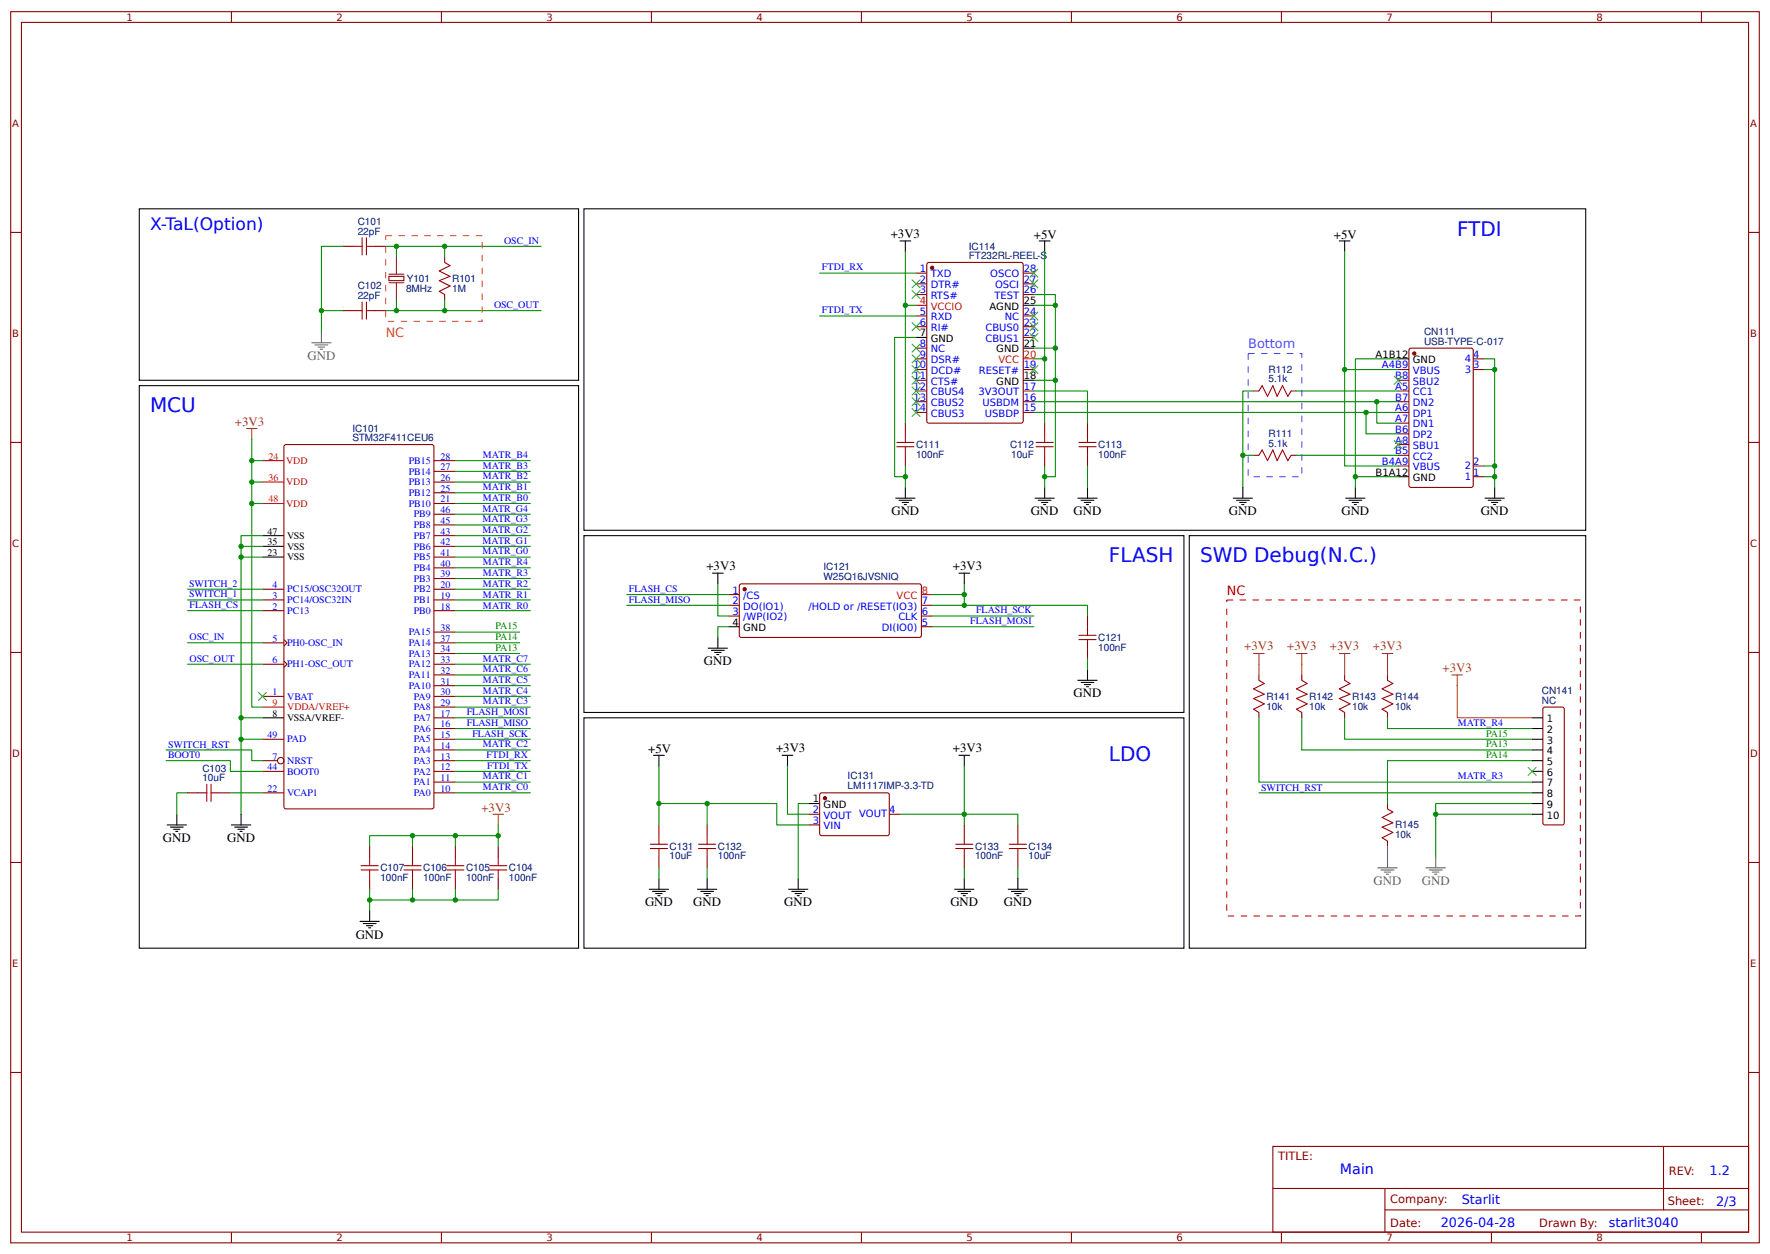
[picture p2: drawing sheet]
<svg xmlns="http://www.w3.org/2000/svg" width="437mm" height="310mm" viewBox="0 0 437 310" stroke-linecap="round" stroke-linejoin="round" font-family="sans-serif">
<defs><g id="words">
<g font-size="4.9" fill="#00f">
<text x="359.8" y="58.2">FTDI</text>
<text x="37" y="101.8">MCU</text>
<text x="273.8" y="138.9">FLASH</text>
<text x="296.3" y="138.9">SWD Debug(N.C.)</text>
<text x="273.8" y="187.8">LDO</text>
</g>
<text font-size="4.2" fill="#00f" x="37" y="56.9">X-TaL(Option)</text>
<text font-size="3.5" fill="#00f" x="330.9" y="289.8">Main</text>
<g font-size="3.2">
<text x="219.9" y="58.7">+3V3</text>
<text x="255.3" y="59">+5V</text>
<text x="329.4" y="59">+5V</text>
<text x="220.1" y="127.2">GND</text>
<text x="254.5" y="127.2">GND</text>
<text x="265.1" y="127.2">GND</text>
<text x="303.5" y="127.2">GND</text>
<text x="331.3" y="127.2">GND</text>
<text x="365.7" y="127.2">GND</text>
<text x="174.4" y="140.7">+3V3</text>
<text x="235.3" y="140.7">+3V3</text>
<text x="173.8" y="164.3">GND</text>
<text x="265.1" y="172.2">GND</text>
<text x="160.1" y="186">+5V</text>
<text x="191.6" y="185.7">+3V3</text>
<text x="235.3" y="185.7">+3V3</text>
<text x="40.2" y="207.9">GND</text>
<text x="56.1" y="207.9">GND</text>
<text x="159.3" y="223.8">GND</text>
<text x="171.2" y="223.8">GND</text>
<text x="193.7" y="223.8">GND</text>
<text x="234.7" y="223.8">GND</text>
<text x="247.9" y="223.8">GND</text>
<text x="87.8" y="231.7">GND</text>
</g>
<text font-size="3.2" fill="#f60" x="95.2" y="83.3">NC</text>
<g font-size="3.2" fill="#666">
<text x="75.9" y="88.9">GND</text>
<text x="339.2" y="218.5">GND</text>
<text x="351.1" y="218.5">GND</text>
</g>
<text font-size="3.2" fill="#90f" x="308.2" y="86">Bottom</text>
<g font-size="3.2" fill="#960">
<text x="58" y="105.3">+3V3</text>
<text x="307.3" y="160.6">+3V3</text>
<text x="317.8" y="160.6">+3V3</text>
<text x="328.4" y="160.6">+3V3</text>
<text x="339" y="160.6">+3V3</text>
<text x="356.2" y="165.9">+3V3</text>
<text x="118.9" y="200.5">+3V3</text>
</g>
<text font-size="3.2" fill="#f00" x="302.9" y="146.8">NC</text>
<g font-size="3.2" fill="#00f">
<text x="422.2" y="290">1.2</text>
<text x="361" y="297.2">Starlit</text>
<text x="423.8" y="297.8">2/3</text>
<text x="355.8" y="303">2026-04-28</text>
<text x="397.3" y="303">starlit3040</text>
</g>
<g font-size="2.8" fill="#800">
<text x="315.6" y="286.5">TITLE:</text>
<text x="412.1" y="290">REV:</text>
<text x="343.3" y="297.2">Company:</text>
<text x="411.9" y="297.6">Sheet:</text>
<text x="343.3" y="302.9">Date:</text>
<text x="380.1" y="303">Drawn By:</text>
</g>
<g font-size="2.5" fill="#800">
<text x="31.2" y="5.1">1</text>
<text x="83.1" y="5.1">2</text>
<text x="134.9" y="5.1">3</text>
<text x="186.8" y="5.1">4</text>
<text x="238.7" y="5.1">5</text>
<text x="290.5" y="5.1">6</text>
<text x="342.4" y="5.1">7</text>
<text x="394.2" y="5.1">8</text>
<text x="3" y="31.5">A</text>
<text x="432.2" y="31.5">A</text>
<text x="3" y="83.3">B</text>
<text x="432.2" y="83.3">B</text>
<text x="3" y="135.2">C</text>
<text x="432.2" y="135.2">C</text>
<text x="3" y="187">D</text>
<text x="432.2" y="187">D</text>
<text x="3" y="238.9">E</text>
<text x="432.2" y="238.9">E</text>
<text x="31.2" y="306.5">1</text>
<text x="83.1" y="306.5">2</text>
<text x="134.9" y="306.5">3</text>
<text x="186.8" y="306.5">4</text>
<text x="238.7" y="306.5">5</text>
<text x="290.5" y="306.5">6</text>
<text x="342.4" y="306.5">7</text>
<text x="394.2" y="306.5">8</text>
</g>
<g font-size="2.5" fill="#000080">
<text x="88.3" y="57.9">22pF</text>
<text x="88.3" y="55.6">C101</text>
<text x="239.2" y="64">FT232RL-REEL-S</text>
<text x="239.2" y="61.6">IC114</text>
<text x="88.3" y="71.5">C102</text>
<text x="100.4" y="69.6">Y101</text>
<text x="111.7" y="69.6">R101</text>
<text x="88.3" y="73.8">22pF</text>
<text x="100.3" y="72">8MHz</text>
<text x="111.7" y="72">1M</text>
<text x="351.7" y="82.7">CN111</text>
<text x="351.7" y="85.1">USB-TYPE-C-017</text>
<text x="313.3" y="94.4">5.1k</text>
<text x="313.3" y="92.1">R112</text>
<text x="87.1" y="106.6">IC101</text>
<text x="313.3" y="107.9">R111</text>
<text x="87.1" y="109">STM32F411CEU6</text>
<text x="226.2" y="113">100nF</text>
<text x="226.2" y="110.6">C111</text>
<text x="249.4" y="110.6">C112</text>
<text x="249.7" y="113">10uF</text>
<text x="271.2" y="113">100nF</text>
<text x="271.2" y="110.6">C113</text>
<text x="313.3" y="110.3">5.1k</text>
<text x="203.4" y="143.2">W25Q16JVSNIQ</text>
<text x="203.4" y="140.7">IC121</text>
<text x="271.2" y="160.6">100nF</text>
<text x="271.2" y="158.3">C121</text>
<text x="312.7" y="172.8">R141</text>
<text x="323.3" y="172.8">R142</text>
<text x="333.9" y="172.8">R143</text>
<text x="344.5" y="172.8">R144</text>
<text x="380.8" y="173.8">NC</text>
<text x="380.8" y="171.5">CN141</text>
<text x="312.7" y="175.2">10k</text>
<text x="323.3" y="175.2">10k</text>
<text x="333.9" y="175.2">10k</text>
<text x="344.5" y="175.2">10k</text>
<text x="50" y="190.5">C103</text>
<text x="50" y="192.9">10uF</text>
<text x="209.3" y="194.8">LM1117IMP-3.3-TD</text>
<text x="209.3" y="192.3">IC131</text>
<text x="165.4" y="209.8">C131</text>
<text x="177.3" y="209.9">C132</text>
<text x="240.8" y="209.9">C133</text>
<text x="254" y="209.8">C134</text>
<text x="344.5" y="207">10k</text>
<text x="344.5" y="204.6">R145</text>
<text x="93.9" y="215.1">C107</text>
<text x="104.5" y="215.1">C106</text>
<text x="115.1" y="215.1">C105</text>
<text x="125.7" y="215.1">C104</text>
<text x="165.4" y="212.2">10uF</text>
<text x="177.3" y="212.2">100nF</text>
<text x="240.8" y="212.2">100nF</text>
<text x="254" y="212.2">10uF</text>
<text x="93.9" y="217.5">100nF</text>
<text x="104.5" y="217.5">100nF</text>
<text x="115.1" y="217.5">100nF</text>
<text x="125.7" y="217.5">100nF</text>
</g>
<g font-size="2.5" fill="#00f">
<text x="124.5" y="60.2">OSC_IN</text>
<text x="202.9" y="66.8">FTDI_RX</text>
<text x="227.2" y="67.2">1</text>
<text x="227.2" y="69.8">2</text>
<text x="229.8" y="68.5">TXD</text>
<text x="229.8" y="71.1">DTR#</text>
<text x="244.5" y="68.5">OSCO</text>
<text x="245.7" y="71.1">OSCI</text>
<text x="252.8" y="69.8">27</text>
<text x="252.8" y="67.2">28</text>
<text x="122" y="76">OSC_OUT</text>
<text x="202.9" y="77.4">FTDI_TX</text>
<text x="227.2" y="72.5">3</text>
<text x="227.2" y="77.8">5</text>
<text x="229.8" y="73.8">RTS#</text>
<text x="245.6" y="73.8">TEST</text>
<text x="252.8" y="77.8">24</text>
<text x="252.8" y="72.5">26</text>
<text x="227.2" y="80.4">6</text>
<text x="229.8" y="79.1">RXD</text>
<text x="229.8" y="81.7">RI#</text>
<text x="243.3" y="81.7">CBUS0</text>
<text x="248.1" y="79.1">NC</text>
<text x="252.8" y="83.1">22</text>
<text x="252.8" y="80.4">23</text>
<text x="227.2" y="85.7">8</text>
<text x="227.2" y="88.3">9</text>
<text x="229.8" y="87">NC</text>
<text x="229.8" y="89.7">DSR#</text>
<text x="243.3" y="84.4">CBUS1</text>
<text x="361.7" y="89.4">4</text>
<text x="363.8" y="88.3">4</text>
<text x="225.6" y="91">10</text>
<text x="225.6" y="93.6">11</text>
<text x="229.8" y="92.3">DCD#</text>
<text x="229.8" y="95">CTS#</text>
<text x="241.7" y="92.3">RESET#</text>
<text x="252.8" y="91">19</text>
<text x="341.3" y="91">A4B9</text>
<text x="344.5" y="93.6">B8</text>
<text x="348.9" y="95">SBU2</text>
<text x="348.9" y="92.3">VBUS</text>
<text x="361.7" y="92">3</text>
<text x="363.8" y="91">3</text>
<text x="225.6" y="96.3">12</text>
<text x="225.6" y="98.9">13</text>
<text x="225.6" y="101.6">14</text>
<text x="229.8" y="97.6">CBUS4</text>
<text x="229.8" y="100.3">CBUS2</text>
<text x="241.6" y="97.6">3V3OUT</text>
<text x="242.6" y="100.3">USBDM</text>
<text x="252.8" y="101.6">15</text>
<text x="252.8" y="98.9">16</text>
<text x="252.8" y="96.3">17</text>
<text x="344.5" y="98.9">B7</text>
<text x="344.5" y="96.3">A5</text>
<text x="344.5" y="101.6">A6</text>
<text x="348.9" y="97.6">CC1</text>
<text x="348.9" y="100.3">DN2</text>
<text x="229.8" y="102.9">CBUS3</text>
<text x="243.2" y="102.9">USBDP</text>
<text x="344.5" y="106.9">B6</text>
<text x="344.5" y="104.2">A7</text>
<text x="348.9" y="105.5">DN1</text>
<text x="348.9" y="102.9">DP1</text>
<text x="108.7" y="113.5">28</text>
<text x="119.3" y="113.1">MATR_B4</text>
<text x="344.5" y="112.2">B5</text>
<text x="344.5" y="109.5">A8</text>
<text x="348.9" y="113.5">CC2</text>
<text x="348.9" y="110.8">SBU1</text>
<text x="348.9" y="108.2">DP2</text>
<text x="100.9" y="119.8">PB13</text>
<text x="100.9" y="117.2">PB14</text>
<text x="100.9" y="114.5">PB15</text>
<text x="108.7" y="118.8">26</text>
<text x="108.7" y="116.1">27</text>
<text x="119.3" y="118.4">MATR_B2</text>
<text x="119.3" y="115.7">MATR_B3</text>
<text x="341.3" y="114.8">B4A9</text>
<text x="348.9" y="116.1">VBUS</text>
<text x="361.7" y="115.9">2</text>
<text x="361.7" y="118.5">1</text>
<text x="363.8" y="114.8">2</text>
<text x="363.8" y="117.4">1</text>
<text x="100.9" y="125.1">PB10</text>
<text x="100.9" y="122.5">PB12</text>
<text x="108.7" y="124.1">21</text>
<text x="108.7" y="121.4">25</text>
<text x="119.3" y="123.7">MATR_B0</text>
<text x="119.3" y="121">MATR_B1</text>
<text x="102.2" y="130.4">PB8</text>
<text x="102.2" y="127.8">PB9</text>
<text x="108.7" y="129.4">45</text>
<text x="108.7" y="126.7">46</text>
<text x="119.1" y="131.6">MATR_G2</text>
<text x="119.1" y="129">MATR_G3</text>
<text x="119.1" y="126.3">MATR_G4</text>
<text x="102.2" y="135.7">PB6</text>
<text x="102.2" y="133.1">PB7</text>
<text x="108.7" y="137.3">41</text>
<text x="108.7" y="134.6">42</text>
<text x="108.7" y="132">43</text>
<text x="119.1" y="136.9">MATR_G0</text>
<text x="119.1" y="134.2">MATR_G1</text>
<text x="102.2" y="143.6">PB3</text>
<text x="102.2" y="141">PB4</text>
<text x="102.2" y="138.4">PB5</text>
<text x="108.7" y="142.6">39</text>
<text x="108.7" y="139.9">40</text>
<text x="119.3" y="142.2">MATR_R3</text>
<text x="119.3" y="139.5">MATR_R4</text>
<text x="46.7" y="147.5">SWITCH_1</text>
<text x="46.7" y="144.8">SWITCH_2</text>
<text x="67.3" y="147.9">3</text>
<text x="67.3" y="145.2">4</text>
<text x="70.9" y="148.9">PC14/OSC32IN</text>
<text x="70.9" y="146.3">PC15/OSC32OUT</text>
<text x="102.2" y="148.9">PB1</text>
<text x="102.2" y="146.3">PB2</text>
<text x="108.7" y="147.9">19</text>
<text x="108.7" y="145.2">20</text>
<text x="119.3" y="144.8">MATR_R2</text>
<text x="119.3" y="147.6">MATR_R1</text>
<text x="155.3" y="146.2">FLASH_CS</text>
<text x="155.3" y="148.8">FLASH_MISO</text>
<text x="180.9" y="146.6">1</text>
<text x="180.9" y="149.2">2</text>
<text x="183.5" y="147.9">/CS</text>
<text x="227.7" y="149.2">7</text>
<text x="46.8" y="150.1">FLASH_CS</text>
<text x="67.3" y="150.5">2</text>
<text x="70.9" y="151.6">PC13</text>
<text x="102.2" y="151.6">PB0</text>
<text x="108.7" y="150.5">18</text>
<text x="108.7" y="155.8">38</text>
<text x="119.3" y="150.3">MATR_R0</text>
<text x="180.9" y="151.8">3</text>
<text x="183.5" y="150.5">DO(IO1)</text>
<text x="183.5" y="153.2">/WP(IO2)</text>
<text x="199.6" y="150.5">/HOLD or /RESET(IO3)</text>
<text x="217.8" y="155.8">DI(IO0)</text>
<text x="221.8" y="153.2">CLK</text>
<text x="227.7" y="154.5">5</text>
<text x="227.7" y="151.8">6</text>
<text x="239.6" y="154.1">FLASH_MOSI</text>
<text x="241" y="151.4">FLASH_SCK</text>
<text x="46.8" y="158.1">OSC_IN</text>
<text x="67.3" y="158.5">5</text>
<text x="70.9" y="159.5">PH0-OSC_IN</text>
<text x="101" y="159.5">PA14</text>
<text x="101" y="156.9">PA15</text>
<text x="108.7" y="161.1">34</text>
<text x="108.7" y="158.5">37</text>
<text x="46.8" y="163.4">OSC_OUT</text>
<text x="67.3" y="163.8">6</text>
<text x="70.9" y="164.8">PH1-OSC_OUT</text>
<text x="101" y="162.2">PA13</text>
<text x="101" y="167.5">PA11</text>
<text x="101" y="164.8">PA12</text>
<text x="108.7" y="166.4">32</text>
<text x="108.7" y="163.8">33</text>
<text x="119.3" y="166">MATR_C6</text>
<text x="119.3" y="163.4">MATR_C7</text>
<text x="67.3" y="171.7">1</text>
<text x="70.9" y="172.7">VBAT</text>
<text x="101" y="170.1">PA10</text>
<text x="102.2" y="172.7">PA9</text>
<text x="108.7" y="171.7">30</text>
<text x="108.7" y="169">31</text>
<text x="119.3" y="173.9">MATR_C3</text>
<text x="119.3" y="171.3">MATR_C4</text>
<text x="119.3" y="168.6">MATR_C5</text>
<text x="102.2" y="178">PA7</text>
<text x="102.2" y="175.4">PA8</text>
<text x="108.7" y="179.6">16</text>
<text x="108.7" y="177">17</text>
<text x="108.7" y="174.3">29</text>
<text x="115.3" y="176.6">FLASH_MOSI</text>
<text x="115.3" y="179.2">FLASH_MISO</text>
<text x="360" y="179.2">MATR_R4</text>
<text x="41.5" y="184.7">SWITCH_RST</text>
<text x="66.1" y="182.3">49</text>
<text x="70.9" y="183.3">PAD</text>
<text x="102.2" y="186">PA4</text>
<text x="102.2" y="183.3">PA5</text>
<text x="102.2" y="180.7">PA6</text>
<text x="108.7" y="184.9">14</text>
<text x="108.7" y="182.3">15</text>
<text x="116.7" y="181.9">FLASH_SCK</text>
<text x="119.3" y="184.5">MATR_C2</text>
<text x="41.5" y="187.2">BOOT0</text>
<text x="66.1" y="190.2">44</text>
<text x="67.3" y="187.6">7</text>
<text x="70.9" y="191.3">BOOT0</text>
<text x="70.9" y="188.6">NRST</text>
<text x="102.2" y="191.3">PA2</text>
<text x="102.2" y="188.6">PA3</text>
<text x="108.7" y="190.2">12</text>
<text x="108.7" y="187.6">13</text>
<text x="120.1" y="187.2">FTDI_RX</text>
<text x="120.3" y="189.8">FTDI_TX</text>
<text x="66.1" y="195.5">22</text>
<text x="70.9" y="196.6">VCAP1</text>
<text x="102.2" y="196.6">PA0</text>
<text x="102.2" y="193.9">PA1</text>
<text x="108.7" y="195.5">10</text>
<text x="108.7" y="192.9">11</text>
<text x="119.3" y="195.1">MATR_C0</text>
<text x="119.3" y="192.5">MATR_C1</text>
<text x="311.4" y="195.3">SWITCH_RST</text>
<text x="360" y="192.5">MATR_R3</text>
<text x="200.7" y="200.8">2</text>
<text x="200.7" y="203.4">3</text>
<text x="203.4" y="202.1">VOUT</text>
<text x="212.2" y="201.9">VOUT</text>
<text x="219.6" y="200.8">4</text>
<text x="203.4" y="204.8">VIN</text>
</g>
<g font-size="2.5" fill="#f00">
<text x="227.2" y="75.1">4</text>
<text x="229.8" y="76.4">VCCIO</text>
<text x="246.6" y="89.7">VCC</text>
<text x="252.8" y="88.3">20</text>
<text x="66.3" y="113.5">24</text>
<text x="66.3" y="118.8">36</text>
<text x="70.6" y="114.5">VDD</text>
<text x="70.6" y="119.8">VDD</text>
<text x="66.3" y="124.1">48</text>
<text x="70.6" y="125.1">VDD</text>
<text x="221.4" y="147.9">VCC</text>
<text x="227.7" y="146.6">8</text>
<text x="67.3" y="174.3">9</text>
<text x="70.9" y="175.4">VDDA/VREF+</text>
</g>
<g font-size="2.5">
<text x="244.4" y="76.4">AGND</text>
<text x="252.8" y="75.1">25</text>
<text x="227.2" y="83.1">7</text>
<text x="229.8" y="84.4">GND</text>
<text x="246" y="87">GND</text>
<text x="252.8" y="85.7">21</text>
<text x="339.7" y="88.3">A1B12</text>
<text x="348.9" y="89.7">GND</text>
<text x="246" y="95">GND</text>
<text x="252.8" y="93.6">18</text>
<text x="339.7" y="117.4">B1A12</text>
<text x="348.9" y="118.8">GND</text>
<text x="66.1" y="132">47</text>
<text x="66.1" y="134.6">35</text>
<text x="66.1" y="137.3">23</text>
<text x="70.9" y="133.1">VSS</text>
<text x="70.9" y="135.7">VSS</text>
<text x="70.9" y="138.4">VSS</text>
<text x="180.9" y="154.5">4</text>
<text x="183.5" y="155.8">GND</text>
<text x="67.3" y="177">8</text>
<text x="70.9" y="178">VSSA/VREF-</text>
<text x="382" y="178.3">1</text>
<text x="382" y="180.9">2</text>
<text x="382" y="183.6">3</text>
<text x="382" y="186.2">4</text>
<text x="382" y="188.9">5</text>
<text x="382" y="191.5">6</text>
<text x="382" y="194.2">7</text>
<text x="382" y="196.8">8</text>
<text x="200.7" y="198.1">1</text>
<text x="203.4" y="199.5">GND</text>
<text x="382" y="199.5">9</text>
<text x="382" y="202.1">10</text>
</g>
<g font-size="2.5" fill="#060">
<text x="122.4" y="155.4">PA15</text>
<text x="122.4" y="160.7">PA13</text>
<text x="122.4" y="158.1">PA14</text>
<text x="367" y="184.5">PA13</text>
<text x="367" y="181.9">PA15</text>
<text x="367" y="187.2">PA14</text>
</g>
</g></defs>
<g fill="none" stroke="#800" stroke-width=".26">
<path d="M2.6 2.9h431.8v304h-431.8zM5.3 5.5h426.5v298.7h-426.5zM57.1 2.9v2.6M109 2.9v2.6M160.9 2.9v2.6M212.7 2.9v2.6M264.6 2.9v2.6M316.4 2.9v2.6M368.3 2.9v2.6M420.2 2.9v2.6M2.6 57.4h2.7M431.8 57.4h2.6"/>
<path d="M84.7 60.8h2.6M84.7 76.7h2.6M92.6 60.8h2.6M92.6 76.7h2.6M96 68.2h3.7v1.1h-3.7zM109.8 63.5v1.3M109.8 72.7v1.4M226.2 67.4h2.7M226.2 70.1h2.7M226.2 72.7h2.7M226.2 78h2.7M228.9 65.1l.5-.3h22.7l.5 .3 .1 38.9-.3 .4-23 .1-.5-.3z"/>
<path d="M252.7 67.4h2.6M252.7 70.1h2.6M252.7 72.7h2.6M252.7 78h2.6M226.2 80.7h2.7M226.2 86h2.7M226.2 88.6h2.7M226.2 91.3h2.7M226.2 93.9h2.7M226.2 96.5h2.7M226.2 99.2h2.7M252.7 80.7h2.6"/>
<path d="M252.7 91.3h2.6M252.7 96.5h2.6M252.7 99.2h2.6M252.7 83.3h2.6M309.6 96.5h1.3M318.8 96.5h1.3M345.3 91.3h2.6M345.3 93.9h2.6M345.3 96.5h2.6M345.3 99.2h2.6M348 86.2l.5-.2h14.8l.4 .2 .1 33.6-.3 .5-15 .1-.5-.3zM363.8 88.6h2.6"/>
<path d="M363.8 91.3h2.6M2.6 109.2h2.7M70.4 109.8h36.2l.5 .2 .1 89.2-.3 .5h-36.3l-.4-.2-.1-89.2zM107.2 119h5.2M107.2 116.4h5.2M107.2 113.7h5.2M223.6 104.5v2.6M223.6 112.4v2.7M226.2 101.8h2.7M252.7 101.8h2.6M258 104.5v2.6M258 112.4v2.7"/>
<path d="M268.6 104.5v2.6M268.6 112.4v2.7M309.6 112.4h1.3M318.8 112.4h1.3M345.3 101.8h2.6M345.3 115.1h2.6M345.3 104.5h2.6M345.3 112.4h2.6M345.3 109.8h2.6M345.3 107.1h2.6M363.8 115.1h2.6M363.8 117.7h2.6"/>
<path d="M431.8 109.2h2.6M107.2 137.6h5.2M107.2 134.9h5.2M107.2 132.3h5.2M107.2 129.6h5.2M107.2 127h5.2M107.2 124.3h5.2M107.2 121.7h5.2M64.8 158.7h5.3M64.8 150.8h5.3M64.8 148.1h5.3M64.8 145.5h5.3"/>
<path d="M70.1 157.9l.8 .8-.8 .8M107.2 158.7h5.2M107.2 150.8h5.2M107.2 156.1h5.2M107.2 148.1h5.2M107.2 145.5h5.2M107.2 142.8h5.2M107.2 140.2h5.2M179.9 146.8h2.7M179.9 149.5h2.7M179.9 152.1h2.7M182.6 144.4l.5-.2h44.2l.2 .5v12.4l-.5 .3-44.2-.1-.2-.4z"/>
<path d="M227.5 149.5h2.7M227.5 152.1h2.7M227.5 154.8h2.7M268.6 152.1v2.7M2.6 161.1h2.7M64.8 172h5.3M64.8 164h5.3M70.1 163.2l.8 .8-.8 .8M107.2 179.9h5.2M107.2 177.2h5.2M107.2 172h5.2M107.2 169.3h5.2"/>
<path d="M107.2 161.4h5.2M107.2 164h5.2M107.2 174.6h5.2M107.2 166.7h5.2M268.6 160v2.7M310.9 166.7v1.3M310.9 175.9v1.3M321.5 166.7v1.3M321.5 175.9v1.3M332.1 166.7v1.3M332.1 175.9v1.3M342.6 166.7v1.3"/>
<path d="M342.6 175.9v1.3M381.3 174.7l4.5-.1 .2 .1 .3 .4v28.1l-.3 .4-.2 .1h-4.3l-.2-.1-.3-.4v-28.1zM431.8 161.1h2.6M46.3 195.8h2.6M54.2 195.8h2.7M64.8 195.8h5.3M64.8 190.5h5.3M64.8 187.8h3.7M64.8 182.5h5.3M107.2 195.8h5.2M107.2 193.1h5.2M107.2 190.5h5.2"/>
<path d="M107.2 187.8h5.2M107.2 185.2h5.2M107.2 182.5h5.2M202.5 196l.4-.2h16.4l.3 .5-.1 9.8-.4 .2h-16.4l-.3-.5zM342.6 198.4v1.3M2.6 213h2.7M91.3 209v2.6M91.3 216.9v2.7M101.9 209v2.6M101.9 216.9v2.7M112.4 209v2.6M112.4 216.9v2.7"/>
<path d="M123 209v2.6M123 216.9v2.7M162.7 203.7v2.6M162.7 211.6v2.7M174.6 203.7v2.6M174.6 211.6v2.7M199.8 201.1h2.6M199.8 203.7h2.6M219.6 201.1h2.6M238.1 203.7v2.6M238.1 211.6v2.7M251.4 203.7v2.6"/>
<path d="M251.4 211.6v2.7M342.6 207.7v1.3M431.8 213h2.6M2.6 264.8h2.7M431.8 264.8h2.6M314.3 283.1h117.5v21.1h-117.5zM314.4 293.5h117.3M342 298.8h89.7M342 293.5v10.5M410.8 283.1v15.7M57.1 304.2v2.7M109 304.2v2.7"/>
<path d="M160.9 304.2v2.7M212.7 304.2v2.7M264.6 304.2v2.7M316.4 304.2v2.7M368.3 304.2v2.7M420.2 304.2v2.7"/>
<circle cx="69.3" cy="187.8" r=".79"/>
</g>
<g fill="none" stroke="#000" stroke-width=".26">
<path d="M34.4 51.6h108.5v42.3h-108.5zM144.2 51.6h247.4v79.3h-247.4zM222.2 59.5h2.7M223.6 59.5v2.7M256.6 59.5h2.7M258 59.5v2.7M330.7 59.5h2.7M332.1 59.5v2.7M252.7 75.4h2.6M34.4 95.2h108.5v138.9h-108.5zM226.2 83.3h2.7M252.7 93.9h2.6"/>
<path d="M252.7 86h2.6M345.3 88.6h2.6M345.3 117.7h2.6M64.8 132.3h5.3M64.8 134.9h5.3M64.8 137.6h5.3M144.2 132.3h148.2v43.6h-148.2zM221.2 123h4.8M222 123.5h3.2M222.8 124.1h1.6M223.3 124.6h.5M223.6 120.4v2.6"/>
<path d="M255.6 123h4.7M256.4 123.5h3.2M257.2 124.1h1.6M257.7 124.6h.5M258 120.4v2.6M266.2 123h4.7M267 123.5h3.1M267.8 124.1h1.5M268.3 124.6h.5M268.6 120.4v2.6M293.7 132.3h97.9v101.8h-97.9zM304.5 123h4.8"/>
<path d="M305.3 123.5h3.2M306.1 124.1h1.6M306.7 124.6h.5M306.9 120.4v2.6M332.3 123h4.8M333.1 123.5h3.2M333.9 124.1h1.6M334.4 124.6h.6M334.7 120.4v2.6M366.7 123h4.8M367.5 123.5h3.2M368.3 124.1h1.6"/>
<path d="M368.8 124.6h.6M369.1 120.4v2.6M175.9 141.5h2.7M177.3 141.5v2.7M177.3 157.4v2.6M179.9 154.8h2.7M236.8 141.5h2.6M238.1 141.5v2.7M64.8 177.2h5.3M144.2 177.2h148.2v56.9h-148.2zM174.9 160h4.8M175.7 160.6h3.2"/>
<path d="M176.5 161.1h1.6M177 161.6h.5M266.2 168h4.7M267 168.5h3.1M267.8 169h1.5M268.3 169.6h.5M268.6 165.3v2.7M378.4 177.2h2.6M378.4 179.9h2.6M161.4 186.5h2.6M162.7 186.5v2.7M193.1 186.5h2.7"/>
<path d="M194.5 186.5v2.7M199.8 198.4h2.6M236.8 186.5h2.6M238.1 186.5v2.7M378.4 198.4h2.6M378.4 182.5h2.6M378.4 185.2h2.6M378.4 187.8h2.6M378.4 190.5h2.6M378.4 193.1h2.6M378.4 195.8h2.6M41.3 203.7h4.7"/>
<path d="M42.1 204.2h3.1M42.9 204.8h1.5M43.4 205.3h.5M43.7 201.1v2.6M57.1 203.7h4.8M57.9 204.2h3.2M58.7 204.8h1.6M59.3 205.3h.5M59.5 201.1v2.6M160.3 219.6h4.8M162.7 216.9v2.7M172.2 219.6h4.8"/>
<path d="M174.6 216.9v2.7M194.7 219.6h4.8M197.1 216.9v2.7M235.7 219.6h4.8M238.1 216.9v2.7M249 219.6h4.7M251.4 216.9v2.7M378.4 201.1h2.6M88.9 227.5h4.8M89.7 228h3.2M90.5 228.6h1.6M91 229.1h.5"/>
<path d="M91.3 224.9v2.6M161.1 220.1h3.2M161.9 220.6h1.6M162.5 221.2h.5M173 220.1h3.2M173.8 220.6h1.6M174.4 221.2h.5M195.5 220.1h3.2M196.3 220.6h1.6M196.8 221.2h.6M236.5 220.1h3.2M237.3 220.6h1.6"/>
<path d="M237.9 221.2h.5M249.8 220.1h3.1M250.6 220.6h1.5M251.1 221.2h.5"/>
</g>
<path d="M226.2 75.4h2.7M252.7 88.6h2.6M64.8 113.7h5.3M64.8 119h5.3M64.8 124.3h5.3M227.5 146.8h2.7M64.8 174.6h5.3" fill="none" stroke="#f00" stroke-width=".26"/>
<g fill="none" stroke="#080" stroke-width=".26">
<path d="M79.4 76.7h5.3M84.7 60.8h-5.3v21.2M95.2 76.7h38.4M95.2 60.8h38.4M97.9 60.8v2.7M97.9 74.1v2.6M109.8 60.8v2.7M109.8 74.1v2.6M202.4 78h23.8M202.4 67.4h23.8M223.6 62.2v13.2h2.6M223.6 75.4v29.1"/>
<path d="M255.3 75.4h5.3v10.6M255.3 72.7h5.3v2.7M258 62.2v26.4h-2.7M332.1 62.2v29.1h13.2M226.2 83.3h-5.3v34.4h2.7M255.3 96.5h13.3v8M255.3 93.9h5.3v23.8h-2.6M255.3 86h5.3v7.9M255.3 99.2h90M258 88.6v15.9M309.6 96.5h-2.7v15.9M320.1 96.5h25.2"/>
<path d="M332.1 91.3v23.8h13.2M340 99.2v5.3h5.3M345.3 88.6h-10.6v29.1M366.4 91.3h2.7v23.8M366.4 88.6h2.7v2.7M62.2 108.5v5.2h2.6M62.2 113.7v5.3h2.6M62.2 119v5.3h2.6M112.4 113.7h18.6M112.4 116.4h18.6M112.4 119h18.6M223.6 115.1v5.3"/>
<path d="M255.3 101.8h82v5.3h8M258 115.1v5.3M268.6 115.1v5.3M309.6 112.4h-2.7v8M320.1 112.4h25.2M337.3 101.8h8M345.3 117.7h-10.6v2.7M366.4 117.7h2.7v2.7M366.4 115.1h2.7v2.6M62.2 124.3v50.3h2.6M64.8 137.6h-5.3v39.6M64.8 134.9h-5.3v2.7"/>
<path d="M64.8 132.3h-5.3v2.6M112.4 121.7h18.6M112.4 124.3h18.6M112.4 127h18.6M112.4 129.6h18.6M112.4 132.3h18.6M112.4 134.9h18.6M112.4 137.6h18.6M46.3 158.7h18.5M46.3 150.8h18.5M46.3 148.1h18.5M46.3 145.5h18.5"/>
<path d="M112.4 158.7h15.9M112.4 150.8h18.6M112.4 148.1h18.6M112.4 145.5h18.6M112.4 140.2h18.6M112.4 142.8h18.6M112.4 156.1h15.9M154.8 146.8h25.1M154.8 149.5h25.1M177.3 144.2v7.9h2.6M179.9 154.8h-2.6v2.6M230.2 154.8h25.1"/>
<path d="M230.2 152.1h25.1M238.1 149.5h30.5v2.6M238.1 146.8v2.7h-7.9M238.1 144.2v2.6h-7.9M46.3 164h18.5M64.8 177.2h-5.3v5.3M112.4 164h18.6M112.4 161.4h15.9M112.4 177.2h18.6M112.4 179.9h18.6M112.4 166.7h18.6M112.4 169.3h18.6"/>
<path d="M112.4 172h18.6M112.4 174.6h18.6M268.6 162.7v2.6M310.9 177.2v15.9h67.5M321.5 177.2v8h56.9M332.1 177.2v5.3h46.3M342.6 177.2v2.7h35.8M41 185.2h21.2v2.6h2.6M41 187.8h15.9v2.7h7.9M46.3 195.8h-2.6v5.3M56.9 195.8h7.9M64.8 182.5h-5.3v18.6"/>
<path d="M112.4 195.8h18.6M112.4 187.8h18.6M112.4 185.2h18.6M112.4 190.5h18.6M112.4 182.5h18.6M112.4 193.1h18.6M162.7 198.4h11.9v5.3M162.7 189.2v14.5M174.6 198.4h17.2v5.3h8M194.5 189.2v11.9h5.3M199.8 198.4h-2.7v18.5M238.1 189.2v11.9h-15.9"/>
<path d="M310.9 195.8h67.5M378.4 198.4h-23.9v13.2M378.4 187.8h-35.8v10.6M91.3 219.6v5.3M101.9 219.6v2.6h-10.6M101.9 206.3v2.7M112.4 219.6v2.6h-10.5M112.4 206.3v2.7M123 219.6v2.6h-10.6M123 206.3h-31.7v2.7M123 203.7v5.3M162.7 214.3v2.6"/>
<path d="M174.6 214.3v2.6M238.1 203.7v-2.6h13.3v2.6M238.1 214.3v2.6M251.4 214.3v2.6M354.5 201.1h23.9"/>
</g>
<g fill="#000" stroke="#3c3" stroke-width=".26">
<path d="M225.2 79.6l2.1 2.1zM227.3 79.6l-2.1 2.1z"/>
<path d="M225.2 71.7l2.1 2.1zM227.3 71.7l-2.1 2.1z"/>
<path d="M225.2 69l2.1 2.1zM227.3 69l-2.1 2.1z"/>
<path d="M254.3 66.4l2.1 2.1zM256.4 66.4l-2.1 2.1z"/>
<path d="M254.3 69l2.1 2.1zM256.4 69l-2.1 2.1z"/>
<path d="M254.3 77l2.1 2.1zM256.4 77l-2.1 2.1z"/>
<path d="M254.3 79.6l2.1 2.1zM256.4 79.6l-2.1 2.1z"/>
<path d="M225.2 98.1l2.1 2.2zM227.3 98.1l-2.1 2.2z"/>
<path d="M225.2 95.5l2.1 2.1zM227.3 95.5l-2.1 2.1z"/>
<path d="M225.2 92.8l2.1 2.2zM227.3 92.8l-2.1 2.2z"/>
<path d="M225.2 87.6l2.1 2.1zM227.3 87.6l-2.1 2.1z"/>
<path d="M225.2 84.9l2.1 2.1zM227.3 84.9l-2.1 2.1z"/>
<path d="M225.2 90.2l2.1 2.1zM227.3 90.2l-2.1 2.1z"/>
<path d="M254.3 82.3l2.1 2.1zM256.4 82.3l-2.1 2.1z"/>
<path d="M254.3 90.2l2.1 2.1zM256.4 90.2l-2.1 2.1z"/>
<path d="M344.2 92.8l2.1 2.2zM346.3 92.8l-2.1 2.2z"/>
<path d="M225.2 100.8l2.1 2.1zM227.3 100.8l-2.1 2.1z"/>
<path d="M344.2 108.7l2.1 2.1zM346.3 108.7l-2.1 2.1z"/>
<path d="M63.8 170.9l2.1 2.1zM65.9 170.9l-2.1 2.1z"/>
<path d="M377.3 189.4l2.1 2.1zM379.4 189.4l-2.1 2.1z"/>
</g>
<path d="M96 67.7h3.7M96 69.8h3.7M97.9 63.5v4.2M97.9 69.8v4.3" fill="none" stroke="#8d2323" stroke-width=".26"/>
<g fill="none" stroke="#a00000" stroke-width=".26">
<path d="M89.4 58.7v4.2M90.5 58.7v4.2M87.3 60.8h2.1M87.3 76.7h2.1M89.4 74.6v4.2M90.5 60.8h2.1M90.5 74.6v4.2M90.5 76.7h2.1M109.8 64.8l1.3 .8-2.6 1.3 2.6 1.3-2.6 1.1 2.6 1.3-2.6 1.3 1.3 .8M310.9 96.5l.8-1.3 1.3 2.7 1.3-2.7 1.1 2.7 1.3-2.7 1.3 2.7 .8-1.4M221.5 110.3h4.2M221.5 109.2h4.2"/>
<path d="M223.6 107.1v2.1M223.6 110.3v2.1M255.9 110.3h4.2M255.9 109.2h4.2M258 107.1v2.1M258 110.3v2.1M266.4 110.3h4.3M266.4 109.2h4.3M268.6 107.1v2.1M268.6 110.3v2.1M310.9 112.4l.8-1.3 1.3 2.6 1.3-2.6 1.1 2.6 1.3-2.6 1.3 2.6 .8-1.3M266.4 157.9h4.3"/>
<path d="M266.4 156.9h4.3M268.6 154.8v2.1M268.6 157.9v2.1M310.9 168l1.3 .8-2.6 1.3 2.6 1.3-2.6 1.1 2.6 1.3-2.6 1.3 1.3 .8M321.5 168l1.3 .8-2.7 1.3 2.7 1.3-2.7 1.1 2.7 1.3-2.7 1.3 1.4 .8M332.1 168l1.3 .8-2.7 1.3 2.7 1.3-2.7 1.1 2.7 1.3-2.7 1.3 1.4 .8M342.6 168l1.4 .8-2.7 1.3 2.7 1.3-2.7 1.1 2.7 1.3-2.7 1.3 1.3 .8M48.9 195.8h2.2M51.1 193.6v4.3M52.1 195.8h2.1M52.1 193.6v4.3M342.6 199.7l1.4 .8-2.7 1.4 2.7 1.3-2.7 1 2.7 1.4-2.7 1.3 1.3 .8"/>
<path d="M89.2 214.8h4.2M89.2 213.8h4.2M91.3 211.6v2.2M91.3 214.8v2.1M99.7 214.8h4.3M99.7 213.8h4.3M101.9 211.6v2.2M101.9 214.8v2.1M110.3 214.8h4.3M110.3 213.8h4.3M112.4 211.6v2.2M112.4 214.8v2.1"/>
<path d="M120.9 214.8h4.2M120.9 213.8h4.2M123 211.6v2.2M123 214.8v2.1M160.6 209.5h4.2M160.6 208.5h4.2M162.7 206.3v2.2M162.7 209.5v2.1M172.5 209.5h4.2M172.5 208.5h4.2M174.6 206.3v2.2M174.6 209.5v2.1"/>
<path d="M236 209.5h4.2M236 208.5h4.2M238.1 206.3v2.2M238.1 209.5v2.1M249.2 209.5h4.3M249.2 208.5h4.3M251.4 206.3v2.2M251.4 209.5v2.1"/>
</g>
<g fill="none" stroke="#666" stroke-width=".26">
<path d="M77 84.6h4.8M77.8 85.2h3.2M78.6 85.7h1.6M79.1 86.2h.5M79.4 82v2.6M340.3 214.3h4.7M341 214.8h3.2M341.8 215.3h1.6M342.4 215.9h.5M342.6 209v5.3M352.2 214.3h4.7M353 214.8h3.1"/>
<path d="M353.7 215.3h1.6M354.3 215.9h.5M354.5 211.6v2.7"/>
</g>
<g fill="none" stroke="#960" stroke-width=".26">
<path d="M60.9 105.8h2.6M62.2 105.8v2.7M309.6 161.4h2.6M310.9 161.4v5.3M320.1 161.4h2.7M321.5 161.4v5.3M330.7 161.4h2.7M332.1 161.4v5.3M341.3 161.4h2.7M342.6 161.4v5.3M358.5 166.7h2.7M359.8 166.7v10.5h18.6"/>
<path d="M121.7 201.1h2.7M123 201.1v2.6"/>
</g>
<g fill="#800" stroke="#800" stroke-width=".26">
<circle cx="230.2" cy="66.1" r=".4"/>
<circle cx="349.2" cy="87.3" r=".4"/>
<circle cx="183.9" cy="145.5" r=".4"/>
<circle cx="203.7" cy="197.1" r=".4"/>
</g>
<path d="M95.2 58.2h23.9v21.1h-23.9z" fill="none" stroke="#f60" stroke-width=".26" stroke-dasharray="1.6 1.6" stroke-linecap="butt"/>
<path d="M302.9 148.1h87.4v78.1h-87.4z" fill="none" stroke="#f00" stroke-width=".26" stroke-dasharray="1.6 1.6" stroke-linecap="butt"/>
<path d="M308.2 87.3h13.3v30.4h-13.3z" fill="none" stroke="#90f" stroke-width=".26" stroke-dasharray="1.6 1.6" stroke-linecap="butt"/>
<g fill="#060">
<circle cx="59.5" cy="182.5" r=".66"/>
<circle cx="59.5" cy="177.2" r=".66"/>
<circle cx="59.5" cy="137.6" r=".66"/>
<circle cx="59.5" cy="134.9" r=".66"/>
<circle cx="79.4" cy="76.7" r=".66"/>
<circle cx="109.8" cy="76.7" r=".66"/>
<circle cx="97.9" cy="76.7" r=".66"/>
<circle cx="97.9" cy="60.8" r=".66"/>
<circle cx="109.8" cy="60.8" r=".66"/>
<circle cx="62.2" cy="113.7" r=".66"/>
<circle cx="62.2" cy="119" r=".66"/>
<circle cx="62.2" cy="124.3" r=".66"/>
<circle cx="91.3" cy="222.2" r=".66"/>
<circle cx="101.9" cy="222.2" r=".66"/>
<circle cx="112.4" cy="222.2" r=".66"/>
<circle cx="123" cy="206.3" r=".66"/>
<circle cx="101.9" cy="206.3" r=".66"/>
<circle cx="112.4" cy="206.3" r=".66"/>
<circle cx="223.6" cy="75.4" r=".66"/>
<circle cx="258" cy="88.6" r=".66"/>
<circle cx="223.6" cy="117.7" r=".66"/>
<circle cx="258" cy="117.7" r=".66"/>
<circle cx="260.6" cy="93.9" r=".66"/>
<circle cx="260.6" cy="86" r=".66"/>
<circle cx="260.6" cy="75.4" r=".66"/>
<circle cx="340" cy="99.2" r=".66"/>
<circle cx="334.7" cy="117.7" r=".66"/>
<circle cx="332.1" cy="91.3" r=".66"/>
<circle cx="369.1" cy="117.7" r=".66"/>
<circle cx="369.1" cy="115.1" r=".66"/>
<circle cx="369.1" cy="91.3" r=".66"/>
<circle cx="238.1" cy="149.5" r=".66"/>
<circle cx="238.1" cy="146.8" r=".66"/>
<circle cx="238.1" cy="201.1" r=".66"/>
<circle cx="162.7" cy="198.4" r=".66"/>
<circle cx="174.6" cy="198.4" r=".66"/>
<circle cx="354.5" cy="201.1" r=".66"/>
<circle cx="337.3" cy="101.8" r=".66"/>
<circle cx="306.9" cy="112.4" r=".66"/>
</g>
<use href="#words"/>
</svg>
